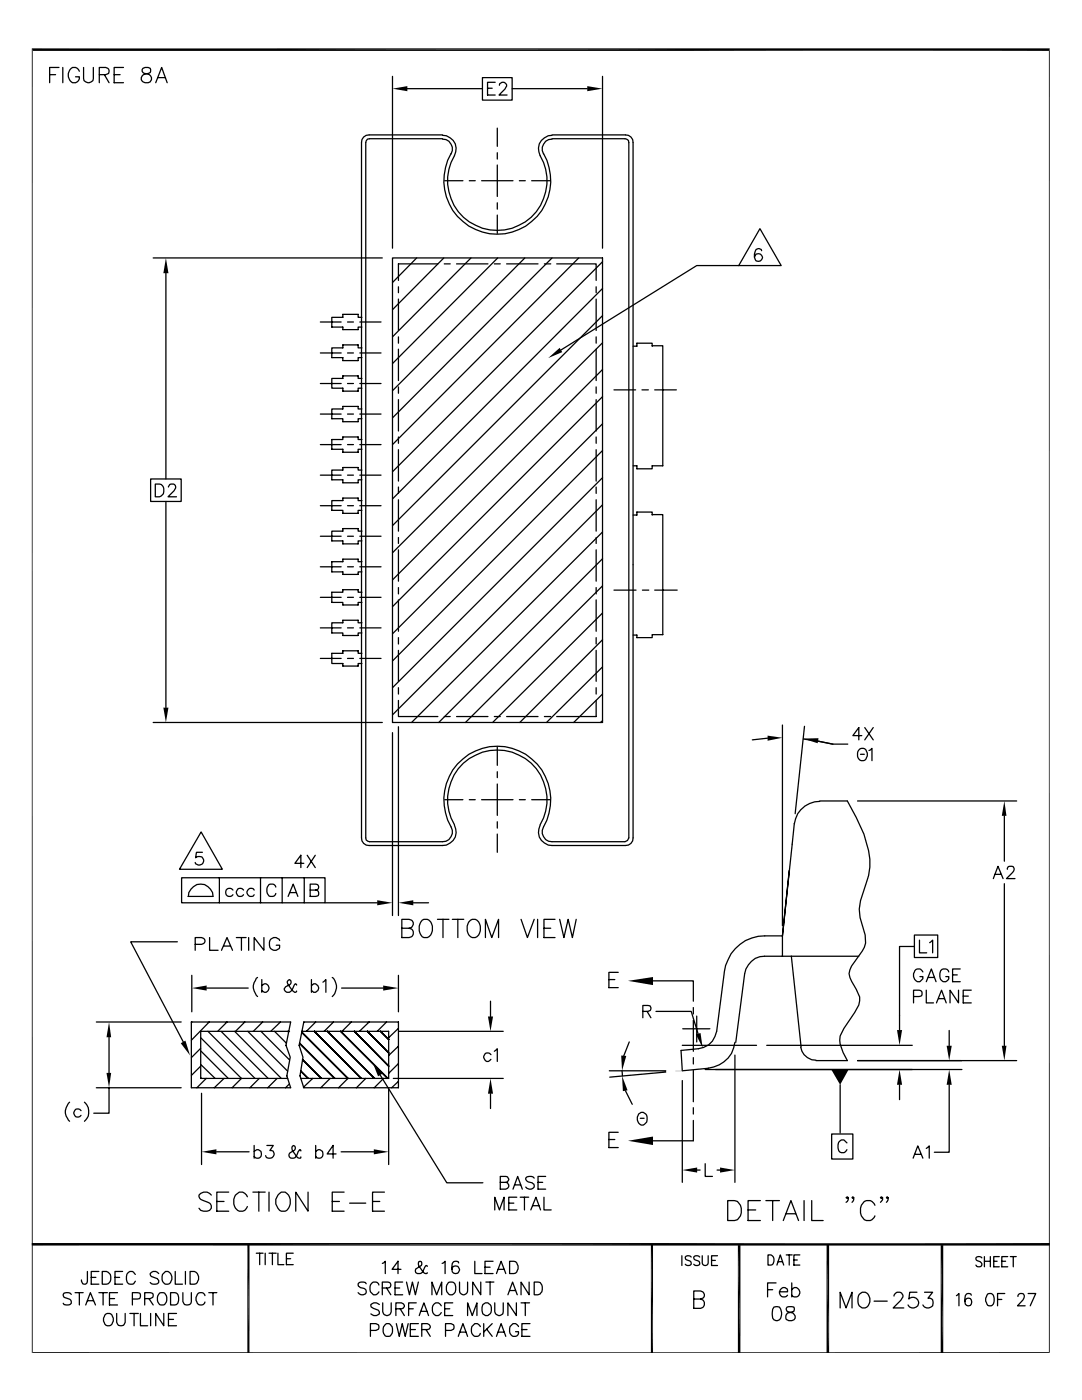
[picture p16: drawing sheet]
<svg xmlns="http://www.w3.org/2000/svg" width="216mm" height="279mm" viewBox="0 0 216 279" stroke-linecap="round" stroke-linejoin="round" font-family="sans-serif">
<g fill="none" stroke="#000" stroke-width=".25">
<path d="M9.9 14.9h1.2M11.8 13.5h-1.9v3M12.5 13.5v3M15.8 14.2a1.05 1.05 0 0 0-1-.8 1.05 1.05 0 0 0-1 .8 1.79 1.79 0 0 0 .7 2.3 1.07 1.07 0 0 0 1.3-1.2h-.7M16.7 13.5v2.2a.98 .98 0 0 0 1 .8 .98 .98 0 0 0 .9-.8v-2.2M19.8 14.9h1.3l.4-.2a.7 .7 0 0 0 0-1.1l-.4-.1h-1.3v3M20.8 14.9l1 1.6M22.8 14.9h1.2M24.6 13.5h-1.8v3h1.8M28.5 13.6a.6 .6 0 0 0 .3 1 1.2 1.2 0 0 1 1.4 1.3 1.06 1.06 0 0 1-1.2 .6 1.06 1.06 0 0 1-.8-1 1.29 1.29 0 0 1 1.4-.9 .67 .67 0 0 0 .4-1l-.5-.1zM31.1 16.5l1.2-3 1.1 3M31.5 15.5h1.4"/>
<path d="M78.3 15.2v34.3M81.3 17.7h15M96.3 15.5h5.9v4.5h-5.9zM97.3 17.6h.9M98.8 16.4h-1.5v2.6h1.5M99.7 17a.72 .72 0 0 1 .8-.6 .72 .72 0 0 1 .6 .8l-.3 .6-1.2 1.2h1.6M102.2 17.7h15M120.2 15.2v34.3M88.3 27a2.73 2.73 0 0 1 2.4 4.1 9.9 9.9 0 0 0 8.5 14.9 9.9 9.9 0 0 0 8.6-14.9 2.71 2.71 0 0 1 2.4-4.1M88.3 27.7h-14.6l-.4 .1-.3 .6v138.8l.1 .4 .6 .4h14.6a1.99 1.99 0 0 0 1.7-3 10.7 10.7 0 0 1 9.2-16.1 10.7 10.7 0 0 1 9.3 16.1 1.99 1.99 0 0 0 1.7 3h14.5l.5-.3 .3-.5v-138.8l-.1-.4-.7-.3h-14.5M88.3 26.9h-14.6a1.45 1.45 0 0 0-1.6 1.5v138.8a1.45 1.45 0 0 0 1.6 1.5h14.6a2.73 2.73 0 0 0 2.4-4M88.3 27.8a1.99 1.99 0 0 1 1.7 2.9"/>
<path d="M88.7 36.1h3.7M90 30.6a10.7 10.7 0 0 0 9.2 16.1 10.7 10.7 0 0 0 9.3-16.1M93.6 36.1h1.2M96.1 36.1h6.3M99.2 25.6v3.6M99.2 30.5v1.3M99.2 32.9v6.3M103.6 36.1h1.2M106.1 36.1h3.6M110.2 26.9h14.6a1.45 1.45 0 0 1 1.5 1.5v138.8a1.45 1.45 0 0 1-1.5 1.5h-14.6a2.73 2.73 0 0 1-2.4-4M110.2 27.8a1.99 1.99 0 0 0-1.7 2.9M30.6 51.5h45.7"/>
<path d="M33.1 54.5v41.1M78.3 51.5h41.9v92.7h-41.9zM79.5 57.2v1.2M79.5 59.7v6.3M83.1 51.5l-4.8 4.9M87.4 52.7h-7.9v3.3M88.6 51.5l-10.3 10.3M88.6 52.7h1.2M91.1 52.7h6.3M94 51.5l-15.7 15.7M98.6 52.7h1.2M99.2 40.5v1.2"/>
<path d="M99.2 42.9v3.7M99.3 51.5l-21 21.1M101.1 52.7h6.3M104.7 51.5l-26.4 26.5M108.6 52.7h1.3M110.2 51.5l-31.9 31.9M111.1 52.7h7.9v3.3M115.5 51.5l-37.2 37.2M119 57.2v1.2M119 59.7v6.3M120.2 52.2l-41.9 41.9M120.2 57.6l-41.9 42"/>
<path d="M147.4 53h-8.4l-27.1 16.8M151.6 45.6l4.3 7.4h-8.5zM152 50l-.1-.2-.6-.2a1.5 1.5 0 0 0-.6 2.2 .78 .78 0 0 0 1.2 .2 .78 .78 0 0 0 0-1.2 .78 .78 0 0 0-1.2 .2l-.2 .3M63.9 76.5h4.2M63.9 70.4h4.2M63.9 64.3h4.2M69.3 76.5h1.2M69.3 70.4h1.2M69.3 64.3h1.2M71.8 76.5h4.2M71.8 70.4h4.2M71.8 64.3h4.2"/>
<path d="M72.2 75.5h-.7v-.5h-3.1v.5h-2.2v2h2.2v.6h3.1v-.6h.7M72.2 69.4h-.7v-.6h-3.1v.6h-2.2v2h2.2v.6h3.1v-.6h.7M72.2 63.3h-.7v-.6h-3.1v.6h-2.2v2h2.2v.5h3.1v-.5h.7M79.5 67.2v1.3M79.5 69.7v6.2M79.5 77.2v1.3M79.5 79.8v6.2M119 67.2v1.3M119 69.7v6.2M119 77.2v1.3M119 79.8v6.2M120.2 63l-41.9 41.9"/>
<path d="M120.2 68.4l-41.9 41.9M120.2 73.7l-41.9 42M120.2 79.2l-41.9 41.9M122.5 77.8h4.3M126.3 69.1h.8v-.6h3v.6M128.1 77.8h1.3M130.1 69h2.1v24h-2.1v.6h-3v-.6h-.8M130.6 77.8h4.4M30.1 95.6h6.1v4.5h-6.1zM31 96.6h.8a1.35 1.35 0 0 1 .9 1.3 1.35 1.35 0 0 1-.9 1.2h-.8zM33.6 97.2l.3-.5 .7-.1a.62 .62 0 0 1 .4 .9l-1.5 1.6h1.7M63.9 94.8h4.2"/>
<path d="M63.9 88.7h4.2M63.9 82.6h4.2M69.3 94.8h1.2M69.3 88.7h1.2M69.3 82.6h1.2M71.8 94.8h4.2M71.8 88.7h4.2M71.8 82.6h4.2M72.2 93.8h-.7v-.5h-3.1v.5h-2.2v2h2.2v.6h3.1v-.6h.7M72.2 99.9h-.7v-.5h-3.1v.5h-2.2v2h2.2v.5h3.1v-.5h.7M72.2 87.7h-.7v-.5h-3.1v.5h-2.2v2h2.2v.6h3.1v-.6h.7M72.2 81.6h-.7v-.5h-3.1v.5h-2.2v2h2.2v.6h3.1v-.6h.7"/>
<path d="M79.5 87.2v1.3M79.5 89.7v6.3M79.5 97.2v1.3M79.5 99.7v6.3M119 87.2v1.3M119 89.7v6.3M119 97.2v1.3M119 99.7v6.3M120.2 84.6l-41.9 41.9M120.2 89.9l-41.9 42M120.2 95.3l-41.9 41.9M33.1 100.1v41.1"/>
<path d="M63.9 119.2h4.2M63.9 113.1h4.2M63.9 107h4.2M63.9 100.9h4.2M69.3 119.2h1.2M69.3 113.1h1.2M69.3 107h1.2M69.3 100.9h1.2M71.8 119.2h4.2M71.8 113.1h4.2M71.8 107h4.2M71.8 100.9h4.2"/>
<path d="M72.2 118.2h-.7v-.5h-3.1v.5h-2.2v2h2.2v.5h3.1v-.5h.7M72.2 106h-.7v-.5h-3.1v.5h-2.2v1.9h2.2v.6h3.1v-.6h.7M72.2 112.1h-.7v-.5h-3.1v.5h-2.2v2h2.2v.5h3.1v-.5h.7M79.5 107.3v1.2M79.5 109.7v6.3M79.5 117.3v1.2M79.5 119.7v6.3M119 107.3v1.2M119 109.7v6.3M119 117.3v1.2M119 119.7v6.3M120.2 100.8l-41.9 41.9"/>
<path d="M120.2 106.2l-38.1 38M120.2 111.5l-32.7 32.7M120.2 116.9l-27.3 27.3M122.5 117.8h4.4M126.3 102.8h.8v-.6h3v.6M128.2 117.8h1.3M130.1 102.7h2.1v24h-2.1M130.6 117.8h4.5M63.9 131.4h4.2M63.9 125.3h4.2M69.3 131.4h1.2M69.3 125.3h1.2"/>
<path d="M71.8 131.4h4.2M71.8 125.3h4.2M72.2 130.4h-.7v-.5h-3.1v.5h-2.2v2h2.2v.5h3.1v-.5h.7M72.2 124.3h-.7v-.5h-3.1v.5h-2.2v2h2.2v.5h3.1v-.5h.7M79.5 139.8v3.2h7.9M79.5 127.3v1.2M79.5 129.8v6.2M79.5 137.2v1.3M119 139.8v3.2h-7.9M119 127.3v1.2M119 129.8v6.2M119 137.2v1.3"/>
<path d="M120.2 122.3l-21.9 21.9M120.2 127.7l-16.5 16.5M120.2 133.1l-11.1 11.1M120.2 138.5l-5.7 5.7M126.3 126.7h.8v.6h3v-.6M30.6 144.2h45.7M78.3 146.2v36.5M79.5 145v37.7M88.6 143h1.2M88.7 159.6h3.7M91.1 143h6.3M93.6 159.6h1.2"/>
<path d="M96.1 159.6h6.3M98.6 143h1.2M99.2 149.1v3.6M99.2 154v1.2M99.2 156.5v6.2M101.1 143h6.3M103.6 159.6h1.2M106.1 159.6h3.6M108.6 143h1.3M120.2 143.8l-.4 .4M153.2 147.3l-3.1 .4M156.1 144.7v40"/>
<path d="M160.3 147.5l5.9 1h3M160.5 144.9l-1.8 17.5M163.2 147.9l2.9 .6M163.6 159.9h5.5l1.8 3.3a17 17 0 0 1 2.4 11.6l-1.6 4.9-.3 1.7 .2 1.7 1 3.5 .1 1.6-.7 1.6-2.1 3a2.54 2.54 0 0 0 0 3l1 1.6a3.7 3.7 0 0 1-.4 4.7l-2.1 3.1a4.2 4.2 0 0 0-.2 4.9l.9 1.6h-6.3M163.6 159.9a5.1 5.1 0 0 0-5.1 4.5M171.1 159.9h31.8M171.4 149.7a.95 .95 0 0 1 1-.3 .95 .95 0 0 1 .7 .9 1.12 1.12 0 0 1-.3 1.2 1.12 1.12 0 0 1-1.2 .2 1.5 1.5 0 0 1-.2-2zM171.7 150.5h.8M172 146.8h-1.8l1.2-1.6v2.5M172.6 145.2l1.6 2.5M173.4 149.8l.6-.4v2.4M174.2 145.2l-1.6 2.5"/>
<path d="M36.2 175.2h28.7v5h-28.7zM37.5 178.9h5a2.46 2.46 0 0 0-2.5-2.5 2.46 2.46 0 0 0-2.4 2.5M40.1 166l4.3 7.5h-8.6zM40.4 170.1h-1.2l-.2 1.1a.89 .89 0 0 1 1.6 .3 .89 .89 0 0 1-1.1 1.1l-.5-.2-.1-.3M43.8 175.2v5M46.5 177.6a.8 .8 0 0 0-1.2-.1 .8 .8 0 0 0 0 1.2 .8 .8 0 0 0 1.2-.1M48.6 177.6a.8 .8 0 0 0-1.2-.1 .8 .8 0 0 0 0 1.2 .8 .8 0 0 0 1.2-.1M50.7 177.6a.8 .8 0 0 0-1.2-.1 .8 .8 0 0 0 0 1.2 .8 .8 0 0 0 1.2-.1M52 175.2v5M55 177l-.1-.2a1.01 1.01 0 0 0-1.2-.3 1.5 1.5 0 0 0 .2 2.4l.8-.1 .3-.5M56.3 175.2v5M57.5 178.9l1-2.5 .9 2.5"/>
<path d="M57.9 178.1h1.2M60.6 172.3h-1.8l1.2-1.6v2.4M60.7 175.2v5M61.3 170.7l1.6 2.4M61.9 177.6l1.4-.1a.6 .6 0 0 0 .3-.6 .6 .6 0 0 0-.6-.5h-1.1v2.5l1.4-.1a.66 .66 0 0 0 .3-.7 .66 .66 0 0 0-.6-.5M62.9 170.7l-1.6 2.4M90.7 164.6a9.9 9.9 0 0 1 8.5-14.9 9.9 9.9 0 0 1 8.6 14.9M99.2 164v1.3M99.2 166.5v3.6M158.5 164.3l-2.4 22.5 1.4-13.1M198.2 175.3l.9-2.4 1.1 2.4M198.5 174.5h1.2"/>
<path d="M200.4 162.8v9.1M200.4 176.4v32.3M201 173.5l.2-.5h1a.84 .84 0 0 1-.2 1.2l-1.2 1.1h1.7M35.4 188h-9.3l10.5 19.9M38.3 194.6v7.3M38.9 188.5h1.3l.4-.2a.6 .6 0 0 0 0-1l-.4-.2h-1.3v2.6M41.2 197.2h8.3M41.8 187.1v2.6h1.7M44.2 189.7l1.1-2.6 1.1 2.6M44.6 188.8h1.4M47.2 187.1h1.9M48.2 187.1v2.6"/>
<path d="M49.6 187.1v2.6M51.4 195.1a2.53 2.53 0 0 0 0 3.8M52.2 196.7l.5-.4a.85 .85 0 0 1 1 .9 .85 .85 0 0 1-1 .8l-.5-.3M52.2 195.5v2.5M52.7 187.1v2.6l-2-2.6v2.6M55.8 187.7a1.12 1.12 0 0 0-1.5-.5 1.12 1.12 0 0 0-.5 1.4 1.07 1.07 0 0 0 .8 1.1 1.07 1.07 0 0 0 1.2-.6v-.5h-.7M59.2 196.6l-.3-.3-.2 .4a1.44 1.44 0 0 1-1.5 1.3l-.3-.2a.52 .52 0 0 1 .1-.9l.8-.4a.58 .58 0 0 0-.1-1l-.4 .4a4.6 4.6 0 0 0 1.5 2.1h.2l.2-.2M62.1 196.7a.81 .81 0 0 1 1.2-.1 .81 .81 0 0 1 0 1.2 .81 .81 0 0 1-1.2-.1M62.1 195.5v2.5M64.4 196l.6-.5v2.5M64.9 180.2h10.4M66.3 195.1a2.53 2.53 0 0 1 0 3.8"/>
<path d="M68.2 197.2h8.3M79.5 194.6v7.3M80.2 185.3h1.4a.94 .94 0 0 0 .7-1.5l-.7-.3h-1.4v3.6h1.4a.93 .93 0 0 0 .9-.9 .93 .93 0 0 0-.9-.9M82.5 180.2h3M84.2 183.6a1.35 1.35 0 0 1 2.1 1.2 1.67 1.67 0 0 1-1.7 2.3 2.27 2.27 0 0 1-.4-3.5zM87.3 183.5h2.3M88.4 183.5v3.6M90.3 183.5h2.2M91.4 183.5v3.6M93.6 184a1.17 1.17 0 0 1 1.1-.5 1.17 1.17 0 0 1 1 .8 2.06 2.06 0 0 1-.9 2.8 1.66 1.66 0 0 1-1.6-2.3zM96.9 187.1v-3.6l1.2 3.6 1.4-3.6v3.6M97.9 199.8v3.1"/>
<path d="M104 183.5l1.2 3.6 1.4-3.6M107.3 183.5v3.6M108.5 185.3h1.4M110.7 183.5h-2.2v3.6h2.2M111.7 183.5l.8 3.6 .9-3.6 .8 3.6 .8-3.6M121.5 195.5h1.2M123.4 194.1h-1.9v3h1.9M130.3 195.7h8v4.1M144.5 194.1l-1.5 11.7a4.1 4.1 0 0 1-3.6 3.5l-3.5 .3 .2 4.1 5.3-.5M156.1 190.8v-4h-3.5a8.2 8.2 0 0 0-8.1 7.2M157.9 190.8l2 18.2M171.4 190.8h-18.8a4.1 4.1 0 0 0-4 3.5l-1.8 13.7"/>
<path d="M182.3 198.9h1.1l.5-.2a.74 .74 0 0 0-.2-1l-1.4-.1v2.6M182.5 186.6h4.6v4.5h-4.6zM182.5 188.9h-3v16.7M183.5 187.6v2.6h1.4M184.1 194a.96 .96 0 0 0-1-.6 .96 .96 0 0 0-.8 .9 1.25 1.25 0 0 0 1.3 1.6l.5-.6v-.4h-.5M184.8 195.9l1-2.5 1 2.5M184.8 197.6v2.6h1.5M185.3 195.1h1.1M185.5 188.1l.6-.5v2.6M187.3 199.3h1.2M189.3 194a.91 .91 0 0 0-1-.6 .91 .91 0 0 0-.8 .9 1.16 1.16 0 0 0 1.2 1.6 .88 .88 0 0 0 .6-1h-.6M190.1 194.6h.9"/>
<path d="M191.3 197.6v2.6l-1.7-2.6v2.6M191.6 193.4h-1.5v2.5h1.5M192.2 198.8h1M193.8 197.6h-1.6v2.6h1.6M13.9 220a2.53 2.53 0 0 0 0 3.8M16.8 220a2.55 2.55 0 0 1 0 3.8M19.2 217.1h17M19.2 204h17M21.8 217.1v5.1h-3.1M21.8 207v7.1M38.2 204h19.8l-.9 4.6 .8 2.4-.7 3.7 .8 2.4h-19.8zM38.3 204h-.1"/>
<path d="M40 207.1l8.2 8.1-1.9 1.9M40 212.8l-1.8 1.8M40 209.2l-1.8 1.9M40 215.1l.2 .1M40 212.4l2.9 2.8M40 209.7l5.6 5.5M40.2 218.2v14.2M41.1 215.2l-1.8 1.9M41.5 205.8l9.4 9.4M41.7 204l-3.5 3.6M44.1 205.8l9.4 9.4M44.7 215.2l-1.9 1.9"/>
<path d="M45.3 204l-1.9 1.8M46.8 205.8l9.3 9.4M48.9 204l-1.9 1.8M49.4 205.8l8 8M51.7 215.2l-1.8 1.9M52.1 205.8l5.6 5.7M52.4 204l-1.9 1.8M54.8 205.8l2.3 2.4M55.3 215.2l-1.9 1.9M56 204l-2 1.8M57.4 205.8l.2 .2M57.6 205.8h.1"/>
<path d="M57.6 205.8h-17.6v9.4h17.4M57.7 216.3l-.7 .8M59.8 208.2l7 7M60 213.8l1.5 1.4M60.2 205.8h17.4v9.4h-17.6M60.2 206l9.2 9.2-1.8 1.9M60.4 211.5l3.7 3.7M60.6 204h18.9v13.1h-18.9l-.7-2.4 .6-3.7-.8-2.4zM62.4 215.2l-1.9 1.8M62.7 205.8l9.4 9.4M63 204l-1.9 1.8M65.4 205.8l9.4 9.4"/>
<path d="M65.9 215.2l-1.9 1.9M66.5 204l-1.8 1.8M68 205.8l9.4 9.4M70.1 204l-1.9 1.8M70.7 205.8l6.9 7M73 215.2l-1.9 1.9M73.3 205.8l4.3 4.3M73.7 204l-2 1.8M75.9 214.5l13.3 21.6h7.2M75.9 205.8l1.7 1.6M76.5 215.2l-1.8 1.9M77.1 204l-1.8 1.8"/>
<path d="M77.6 217.3v15.1M78.5 215.2h21.9M79.5 215.8l-1.4 1.3M79.5 212.3l-1.9 1.9M79.5 208.8l-1.9 1.9M79.5 205.2l-1.9 1.9M79.6 205.8h20.8M97.9 218.3v2.9M98 210.5a.81 .81 0 0 0-1.1-.2 .81 .81 0 0 0-.3 1.1 .81 .81 0 0 0 1.1 .3l.3-.3M98.6 209.8l.6-.5v2.5M121.6 213.7h11.2M124.1 213.7l.1 1"/>
<path d="M124.8 217.7l1.4 2.7M125.6 207.9l-1.1 2.8M128.3 201.8h1l.4-.1a.69 .69 0 0 0 0-1h-1.4v2.4M129.1 201.8l.8 1.3M130.9 201.8h7l1.4 4.4M132.8 214l-11.1 1M136.1 208.6h14.9M136.1 215.6v20.4M136.2 205.3h5.4M138.3 201.1v1.3M138.3 203.6v6.2M138.3 211.1v1.2"/>
<path d="M138.3 213.6v6.3M139 202.8v5.1M140.7 213.4h51.2M146.6 208a5.8 5.8 0 0 1-5.3 5.2M146.6 210.6v25.4M153 208.6h29M159.8 209a3.1 3.1 0 0 0 3 2.6M167.6 216.5v9.6M171.1 211.7h31.8M179.5 216.5v3M186.9 200.2l1-2.6 .9 2.6M189.4 216.5v13.5h-3"/>
<path d="M189.4 205.7v3M16.2 221.7a.8 .8 0 0 0-1.2-.2 .8 .8 0 0 0 0 1.2 .8 .8 0 0 0 1.2-.1M42.2 238.5a1.49 1.49 0 0 0-2.5 0 .91 .91 0 0 0 .7 1l1.1 .4a.92 .92 0 0 1 .7 .7 .92 .92 0 0 1-.4 1 1.66 1.66 0 0 1-2.1-.5M43.2 229.9h6.5M43.3 239.8h1.4M45.6 237.9h-2.3v3.8h2.3M49.4 238.8a1.31 1.31 0 0 0-1.3-.9 1.31 1.31 0 0 0-1.3 .9 2.14 2.14 0 0 0 1 2.9 1.26 1.26 0 0 0 1.6-.9M50.5 237.9h2.4M50.7 229.8l.5-.4h.4a1.01 1.01 0 0 1 .5 1.4 .82 .82 0 0 1-1.4 0M50.7 228.6v2.5M51.6 237.9v3.8M53.3 228.6h1.2l-.7 1a.8 .8 0 0 1 .9 .9 .8 .8 0 0 1-1.1 .6h-.3l-.3-.5"/>
<path d="M53.7 237.9v3.8M55.5 238.5l.6-.6a1.56 1.56 0 0 1 1.8 1.5 2.22 2.22 0 0 1-1 2.3h-.8a2.18 2.18 0 0 1-.6-3.2zM60 229.7l-.1-.3a1.23 1.23 0 0 0-.6 1.1 .84 .84 0 0 1-.8 .6 .84 .84 0 0 1-.8-.5v-.4l1-.6a.58 .58 0 0 0-.1-1l-.3 .2a1.05 1.05 0 0 0 .3 1.2l.8 1.1h.5l.1-.2M61.5 237.9v3.8l-2.5-3.8v3.8M63 229.8l.5-.4h.3a1.01 1.01 0 0 1 .5 1.4 .82 .82 0 0 1-1.3 0M63 228.6v2.5M66.3 239.8h1.4M67.1 230.3h-1.8l1.2-1.7v2.5M68.1 229.9h6.5M68.7 237.9h-2.4v3.8h2.4M74.3 239.8h1.5M76.7 237.9h-2.4v3.8h2.4"/>
<path d="M99.8 236h1.1a.59 .59 0 0 0 .6-.6 .59 .59 0 0 0-.6-.6h-1.1v2.5h1.1a.68 .68 0 0 0 .6-.7 .68 .68 0 0 0-.6-.6M102.4 237.3l.9-2.5 .9 2.5M102.7 236.5h1.2M103.1 238.9h-1.6v2.6h1.6M103.8 238.9h1.7M104.6 238.9v2.6M106.6 235.1a1.16 1.16 0 0 0-1.7 0v.3l.3 .3 1 .4a.66 .66 0 0 1 .4 .7 .66 .66 0 0 1-.6 .5h-.4l-.7-.4M107.4 236h.9M108.5 238.9v2.6h1.5M108.9 234.8h-1.5v2.5h1.5M121.5 227.4h1.2M123.4 226h-1.9v3h1.9"/>
<path d="M127.4 222.3l.5-.3a1.27 1.27 0 0 1 1.3 1.3 1.27 1.27 0 0 1-1.3 1.2 1.52 1.52 0 0 1-.5-2.2zM127.8 223.2h.7M138.3 221.1v1.2M138.3 223.6v4.1h-8M139.1 233.5h.6M140.7 232.2v2.6h1.5M143.1 233.5h.6M145.2 239.6h1.4a2.08 2.08 0 0 1 .9 3.4l-.3 .4-.6 .2h-1.4zM151.7 239.6h-2.4v4h2.4M152.8 239.6h2.7M154.2 239.6v4M160.4 239.6v4"/>
<path d="M162 239.6v4h2.3M165.9 226.3h4.3v5h-4.3zM169 228.1l-.6-.6a1.16 1.16 0 0 0-1.2 1.6 .91 .91 0 0 0 .8 1 .91 .91 0 0 0 1-.7M169.2 239l-.1 .2-.3-.2 .3-.2 .1 .2v.4l-.4 .5M170.3 239l-.1 .2-.2-.2 .2-.2a.73 .73 0 0 1-.2 1.1M176.1 239l-.2 .2-.2-.2 .2-.2 .2 .2v.4l-.4 .5M177.2 239l-.2 .2-.1-.2 .1-.2a.73 .73 0 0 1-.1 1.1M182.2 231.1l.9-2.4 1 2.4M182.5 230.4h1.2M184.8 229.2l.6-.5v2.4M14.2 258.3a1.08 1.08 0 0 0-1.6 0l.2 .6 1 .3a.61 .61 0 0 1 .4 .7 .61 .61 0 0 1-.6 .5l-.8-.1-.2-.2M15 258h1.6"/>
<path d="M15.8 258v2.4M17.4 253.7v2.3a.6 .6 0 0 1-.9 .2l-.2-.8M17.4 259.6h1.2M18.2 254.9h.9M19.7 253.7h-1.5v2.6h1.5M19.7 258h1.7M20.4 253.7h.9a1.35 1.35 0 0 1 .8 1.3 1.35 1.35 0 0 1-.8 1.3h-.9zM20.6 258v2.4M21.8 259.2h1.1M22.9 254.9h1M23.5 258h-1.7v2.4h1.7M24.5 253.7h-1.6v2.6h1.6"/>
<path d="M26.4 259.2h1.5l.1-.5-.1-.6-.5-.1h-1v2.4M27 254.3a.92 .92 0 0 0-1.1-.6 .92 .92 0 0 0-.7 1.1 1.08 1.08 0 0 0 .2 1.2 1.08 1.08 0 0 0 1.3 .2l.3-.5M28.9 259.2h1.1l.5-.3a.59 .59 0 0 0 0-.6 .59 .59 0 0 0-.5-.3h-1.1v2.4M29.7 259.2l.9 1.2M31.7 254.2a.93 .93 0 0 0-.9-.5 .93 .93 0 0 0-.8 .6l.2 .5 1 .3a.66 .66 0 0 1 .2 1.1 1.26 1.26 0 0 1-1.4-.3M31.8 258.1l.8-.1a1.42 1.42 0 0 1 0 2.4l-.8-.1a1.68 1.68 0 0 1 0-2.2zM32.4 254.3l.6-.6a1.35 1.35 0 0 1 1.3 1 1.35 1.35 0 0 1-.5 1.5l-.3 .1a1.24 1.24 0 0 1-1.1-.6 1.24 1.24 0 0 1 0-1.4zM34 258h.9a1.39 1.39 0 0 1 .6 2.1l-.6 .3h-.9zM35 253.7v2.6h1.4M36.5 258v1.8l.2 .3a.86 .86 0 0 0 .8 .3 .86 .86 0 0 0 .7-.6v-1.8M37 253.7v2.6M37.9 253.7h.9a1.36 1.36 0 0 1 .8 1.3 1.36 1.36 0 0 1-.8 1.3h-.9z"/>
<path d="M40.9 258.6a.83 .83 0 0 0-.8-.6 .83 .83 0 0 0-.8 .6 1.13 1.13 0 0 0-.1 1.3 1.13 1.13 0 0 0 1.4 .4l.3-.5M41.7 258h1.6M42.5 258v2.4M51.1 250.1h1.4M51.8 250.1v2.3M52.9 250.1v2.3M53.7 250.1h1.4M54.4 250.1v2.3M55.5 250.1v2.3h1.1M57.1 251.2h.9M58.5 250.1h-1.4v2.3h1.4M69.8 240.1h3.2"/>
<path d="M73.1 256.2a1.08 1.08 0 0 0-1.6 0 .63 .63 0 0 0 .4 .8l.7 .1a.66 .66 0 0 1 .3 1.1 1 1 0 0 1-1.4-.2M75.6 256.5a.91 .91 0 0 0-1-.7 .91 .91 0 0 0-.8 1l.1 1 .6 .6a1 1 0 0 0 1.1-.6M76.3 252.1l.6-.4v2.5M76.3 257h1.4a.6 .6 0 0 0 .3-.7 .6 .6 0 0 0-.6-.4h-1.1v2.5M77.1 257l.9 1.4M78.8 257h1M80 253.3h-1.8l1.2-1.6v2.5M80.3 255.9h-1.5v2.5h1.5M81.1 255.9l.6 2.5 .6-2.5 .6 2.5 .6-2.5M85.3 252.7l-.3-.1-.2 .3a1.31 1.31 0 0 1-1.5 1.3l-.3-.2a.6 .6 0 0 1 .1-.8l.8-.6a.46 .46 0 0 0 .3-.5 .46 .46 0 0 0-.6-.3 1.03 1.03 0 0 0 .2 1.2l.9 1.1 .4 .1 .2-.2M86.2 258.4v-2.5l.9 2.5 1-2.5v2.5M88.2 252.1l.6-.4v2.5"/>
<path d="M89.5 255.9a.93 .93 0 0 1 1 0 .93 .93 0 0 1 .4 .9 1.16 1.16 0 0 1-1.2 1.6l-.2-.2a1.68 1.68 0 0 1 0-2.3zM91.5 252.1a.72 .72 0 0 0-1-.3 2.04 2.04 0 0 0 0 2.3 .77 .77 0 0 0 1.1-.3 .77 .77 0 0 0-.4-1.1 .77 .77 0 0 0-1 .6M91.7 255.9v1.7a.81 .81 0 0 0 .8 .8 .81 .81 0 0 0 .8-.8v-1.7M94.7 251.7v2.5h1.5M95.9 255.9v2.5l-1.6-2.5v2.5M96.8 252.9h1M96.9 255.9h1.7M97.8 255.9v2.5M98.4 251.7h-1.6v2.5h1.6M98.7 241.5v-2.6l1 2.6 .9-2.6v2.6M99.1 254.2l.9-2.5 .9 2.5M99.4 253.3h1.2"/>
<path d="M101.3 258.4l1-2.5 .9 2.5M101.5 240.1h1M101.7 251.7h.8a1.3 1.3 0 0 1 .9 1.2 1.3 1.3 0 0 1-.9 1.3h-.8zM101.7 257.6h1.2M105.6 255.9v2.5l-1.6-2.5v2.5M105.9 241.5l1-2.6 1 2.6M106.3 240.6h1.2M106.6 255.9h.8a1.19 1.19 0 0 1 .8 1.5 1.27 1.27 0 0 1-.8 1h-.8zM136.1 250.6v2M137.9 250.9a.67 .67 0 0 0-.6-.3 .67 .67 0 0 0-.6 .4l.2 .4 .7 .2a.48 .48 0 0 1 .3 .5 .48 .48 0 0 1-.4 .5l-.6-.1-.2-.2M138.4 259.2h1.4l.4-.1a.79 .79 0 0 0 .3-.9 .79 .79 0 0 0-.7-.6h-1.4v3.5h1.4a.94 .94 0 0 0 .8-.9 .94 .94 0 0 0-.8-1M139.6 250.9a.67 .67 0 0 0-.6-.3 .67 .67 0 0 0-.6 .4l.2 .4 .7 .2a.48 .48 0 0 1 .3 .5 .48 .48 0 0 1-.4 .5l-.6-.1-.2-.2"/>
<path d="M140.1 250.6v1.5a.6 .6 0 0 0 .6 .5 .6 .6 0 0 0 .6-.5v-1.5M142 251.5h.7M143.2 250.6h-1.2v2h1.2M149.3 241.5h1.5M153.2 257.4h1M153.2 250.4a1.06 1.06 0 0 1 1.3 .8 1.06 1.06 0 0 1-.7 1.3h-.6zM154.9 256h-1.7v2.8M155 252.5l.7-2.1 .7 2.1M155.3 251.8h.8M155.5 257.8h1.6a.76 .76 0 0 0-.5-.8 .76 .76 0 0 0-.9 .4 .91 .91 0 0 0 .2 1.3 .91 .91 0 0 0 1.2-.2M156.3 243.6l1.5-4 1.5 4M156.9 242.2h1.8"/>
<path d="M156.9 250.4h1.2M157.5 250.4v2.1M158 257.4a.91 .91 0 0 1 1.6 .2 .91 .91 0 0 1-1.1 1.2l-.5-.3M158 256v2.8M158.4 251.5h.7M159.6 250.4h-1.2v2.1h1.2M171.4 258.3a1.19 1.19 0 0 1 1.4-.4 1.19 1.19 0 0 1 .8 1.2 1.46 1.46 0 0 1-1.6 1.9 1.81 1.81 0 0 1-.6-2.7zM174.4 259.7h2.6M174.6 240.5a1.42 1.42 0 0 0-1.4-1 1.42 1.42 0 0 0-1.3 1 2.18 2.18 0 0 0 1 3.1 1.41 1.41 0 0 0 1.7-.9M178.4 258.7v-.2a1.01 1.01 0 0 1 1.5-.4 .7 .7 0 0 1 .1 1l-1.8 1.9h2.1M183 257.9h-1.5l-.1 1.3a1.11 1.11 0 0 1 1.6 0 1.11 1.11 0 0 1-.2 1.7 1.11 1.11 0 0 1-1.6-.5M184.5 257.9h1.6l-.9 1.2a.82 .82 0 0 1 1 1 1.07 1.07 0 0 1-.9 .9 1.07 1.07 0 0 1-1.2-.6"/>
<path d="M190.8 258.6l.5-.5v2.5M193.8 258.5a.65 .65 0 0 0-.9-.3 2.04 2.04 0 0 0 0 2.3 .76 .76 0 0 0 1-.5 .76 .76 0 0 0-.6-.9 .68 .68 0 0 0-.8 .7M195.9 251a.65 .65 0 0 0-.7-.2 .65 .65 0 0 0-.5 .5l.2 .2a1.01 1.01 0 0 1 1 1 .67 .67 0 0 1-1.2 0M196.4 250.8v2M196.4 251.7h1.2M197.1 258.2a.85 .85 0 0 1 .9 .1 .85 .85 0 0 1 .4 .8 1.41 1.41 0 0 1-.6 1.5h-.4a1.5 1.5 0 0 1-.3-2.4zM197.6 250.8v2M198.3 251.7h.7M199.1 259.3h.8M199.4 250.8h-1.1v2h1.1M199.9 251.7h.8M200.5 258.1h-1.4v2.5"/>
<path d="M201.1 250.8h-1.2v2h1.2M201.6 250.8h1.2M202.2 250.8v2M203.1 258.7l.1-.3a.74 .74 0 0 1 1-.2l.1 .2a.91 .91 0 0 1-.2 1l-1.1 1.2h1.6M205.1 258.1h1.6l-1.1 2.5M17.1 260.4l.9-2.4 1 2.4M20.9 262.5a.95 .95 0 0 1 1.1-.3 .95 .95 0 0 1 .6 .9 1.12 1.12 0 0 1-.2 1.1 1.12 1.12 0 0 1-1.2 .3 1.5 1.5 0 0 1-.3-2zM23.3 262.1v1.8l.2 .3a.86 .86 0 0 0 .8 .4 .86 .86 0 0 0 .7-.7v-1.8M25.9 262.1h1.7M26.8 262.1v2.5M28 262.1v2.5h1.5M30.1 262.1v2.5"/>
<path d="M32.7 262.1v2.5l-1.6-2.5v2.5M33.6 263.3h1M35.2 262.1h-1.6v2.5h1.6M73.9 265.5h1.1l.5-.2v-.9l-.5-.2h-1.1v2.5M75.7 260.3a1.16 1.16 0 0 0-1.7 0 1.31 1.31 0 0 0 1.4 1.2l.3 .3v.4a1.16 1.16 0 0 1-1.7 0M76.4 260v1.8a.85 .85 0 0 0 .8 .8 .85 .85 0 0 0 .9-.8v-1.8M76.9 264.3l.2-.1a1.01 1.01 0 0 1 1.2 1 1.3 1.3 0 0 1-.7 1.5h-.5a1.5 1.5 0 0 1-.2-2.4zM79 261.2h1.1a.6 .6 0 0 0 .4-.9l-.4-.3h-1.1v2.6M79.1 264.2l.6 2.5 .6-2.5 .6 2.5 .5-2.5M79.8 261.2l.9 1.4M81.5 261.2h1M81.9 265.3h1"/>
<path d="M83.1 260h-1.6v2.6M83.5 264.2h-1.6v2.5h1.6M83.7 262.6l.9-2.6 .9 2.6M84 261.7h1.2M84.2 265.3h1.1a.59 .59 0 0 0 .6-.6l-.6-.5h-1.1v2.5M85 265.3l.9 1.4M88.1 260.6a.91 .91 0 0 0-1.1-.6 .91 .91 0 0 0-.7 .9 1.17 1.17 0 0 0 1.2 1.7l.6-.6M88.7 261.2h1M88.9 265.5h1.1l.5-.2v-.9l-.5-.2h-1.1v2.5M90.3 260h-1.6v2.6h1.6M91.4 266.7l1-2.5 .9 2.5M91.8 265.9h1.2"/>
<path d="M93.3 262.6v-2.6l.9 2.6 1-2.6v2.6M95.8 264.8a1 1 0 0 0-1.1-.6 1.48 1.48 0 0 0 0 2.5l.8-.1 .3-.5M96.4 260.3l.5-.3a1.28 1.28 0 0 1 1.2 .9 1.28 1.28 0 0 1-.6 1.5l-.1 .2h-.5a1.44 1.44 0 0 1-.6-2zM96.5 264.2v2.5M97.1 265.3l1.1 1.4M98.2 264.2l-1.7 1.7M98.7 260v1.8a.85 .85 0 0 0 .9 .8 .85 .85 0 0 0 .8-.8v-1.8M99.1 266.7l.9-2.5 .9 2.5M99.4 265.9h1.2M103 260v2.6l-1.7-2.6v2.6M103.5 264.8a1 1 0 0 0-1.1-.6 1.48 1.48 0 0 0 0 2.5h.5a.74 .74 0 0 0 .6-.9h-.6M104 260h1.7"/>
<path d="M104.1 265.3h1.1M104.8 260v2.6M105.7 264.2h-1.6v2.5h1.6M154.4 260.9a1.02 1.02 0 0 1 1.4 .4 2.05 2.05 0 0 1-.3 2.1 .9 .9 0 0 1-1.3-.3 3 3 0 0 1 .2-2.2zM157.1 260.9l-.2 .2 .2 .6 .7 .3a.81 .81 0 0 1 .9 .7 .81 .81 0 0 1-.7 .9h-.6l-.5-.3a.92 .92 0 0 1 .7-1.3l.8-.3v-.8zM167.6 261v-3.1l1.2 3.1 1.2-3.1v3.1"/>
</g>
<g fill="#000">
<path d="M6.3 9.7l.2 .5zM78.3 17.7l3-.5v1zM117.2 17.2l3 .5-3 .5zM6.3 9.7l203 .5h-202.8zM209.5 9.7l-.2 .5zM6.3 9.7h203.2l-.2 .5zM33.1 51.5l.5 3h-1zM109.4 71.5l2.3-2.1 .5 .9zM32.6 141.2h1l-.5 3zM153.2 146.8l2.9 .4-2.9 .6zM160.3 147.4l3-.1-.1 1zM75.3 179.7l3 .5-3 .5z"/>
<path d="M79.5 180.2l3-.5v1zM200.4 159.9l.4 2.9h-.9zM38.3 197.2l2.9-.5v1zM76.5 196.7l3 .5-3 .5zM125.3 195.7l5-.7v1.6zM21.8 204l.4 3h-.9zM21.3 214.1h.9l-.4 3zM36.1 208.2l.9-.5 .9 3zM74.3 212l2 2.3-.9 .5zM97.4 202.9h1l-.5 2.9zM97.9 215.2l.5 3.1h-1zM124.1 214.7l1.1 2.9-.9 .2z"/>
<path d="M124 210.7h1l-.9 3zM138.9 206.4l.9-.2 .4 2.9zM165.9 213.4h3.4l-1.7 3.1zM179.5 213.4l.5 3.1h-1zM179 205.6h1l-.5 3zM188.9 208.7h1l-.5 3zM189.4 213.4l.5 3.1h-1zM199.9 208.7h.9l-.4 3zM40.2 229.9l3-.5v1zM74.6 229.4l3 .5-3 .5zM125.3 227.7l5-.9v1.7zM136.1 233.5l3-.5v1z"/>
<path d="M143.7 233l2.9 .5-2.9 .5zM164.9 248.3l.5 21.7h-.5zM164.9 248.3h.5v21.7zM6.3 248.6l203.2-.5v.5zM6.3 248.1h203.2l-203.2 .5zM147.2 248.5l.5 21.5h-.5zM147.2 248.5h.5v21.5zM187.7 248.5l.5 21.5h-.5zM187.7 248.5h.5v21.5z"/>
</g>
<path d="M134.9 213.7h1.2l-1.2 .1" fill="none" stroke="#ff0" stroke-width=".25"/>
<path d="M6.4 9.9v260.1M209.4 9.9v260.1M6.3 269.9h203.2" fill="none" stroke="#000" stroke-width=".2"/>
<path d="M49.6 248.3v21.7M130.1 248.3v21.7" fill="none" stroke="#000" stroke-width=".42"/>
</svg>
